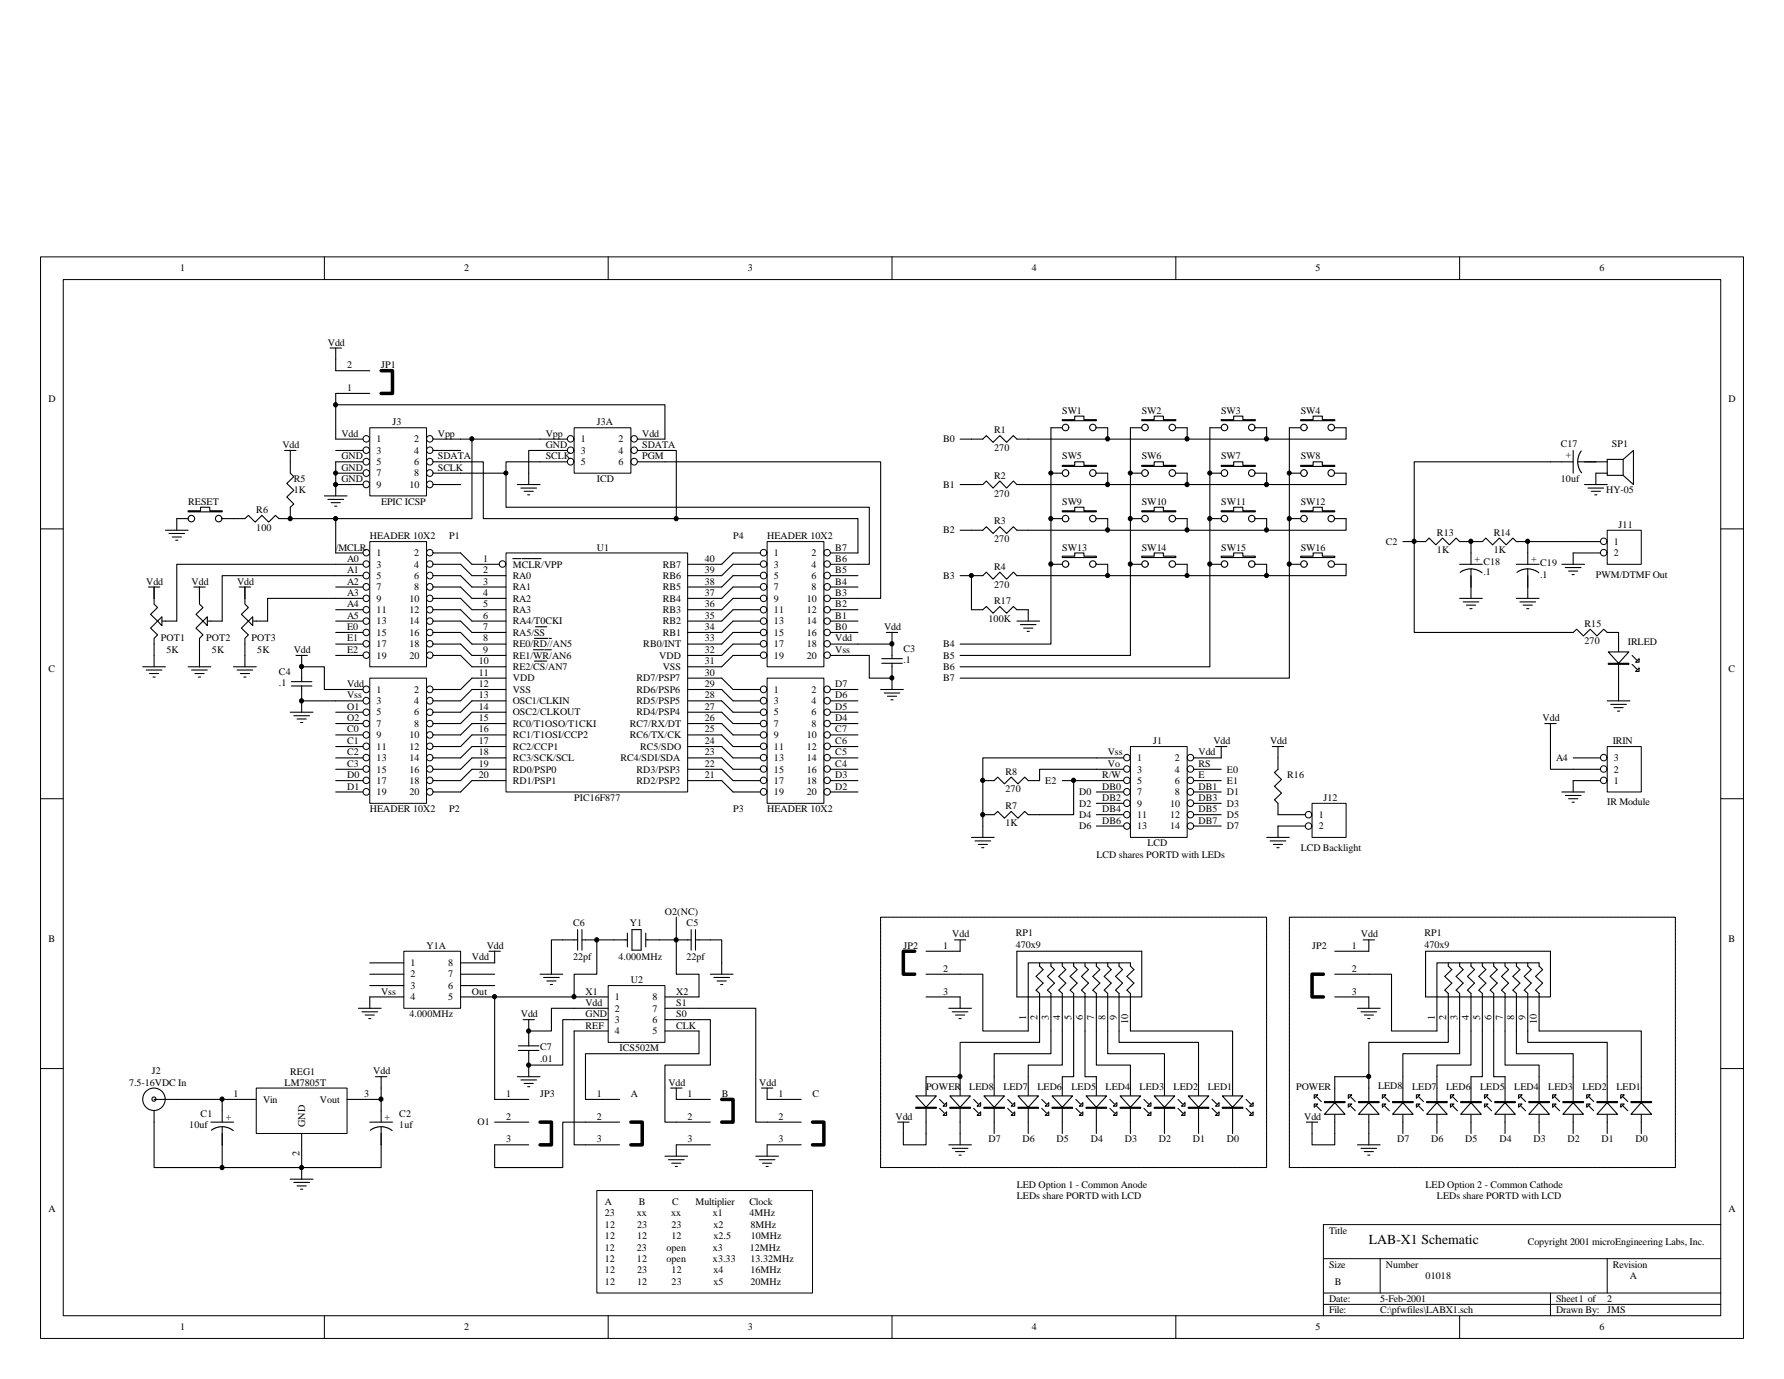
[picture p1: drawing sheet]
<svg xmlns="http://www.w3.org/2000/svg" width="279mm" height="216mm" viewBox="0 0 279 216" stroke-linecap="round" stroke-linejoin="round" font-family="sans-serif">
<defs><g id="words">
<text font-size="2.2" x="214.4" y="194.7">LAB-X1 Schematic</text>
<g font-size="1.6">
<text x="28.2" y="42.5">1</text>
<text x="72.7" y="42.5">2</text>
<text x="117.1" y="42.5">3</text>
<text x="161.6" y="42.5">4</text>
<text x="206" y="42.5">5</text>
<text x="250.5" y="42.5">6</text>
<text x="51.4" y="54.1">Vdd</text>
<text x="54.4" y="57.7">2</text>
<text x="59.7" y="57.7">JP1</text>
<text x="7.6" y="63">D</text>
<text x="54.4" y="61.2">1</text>
<text x="166.4" y="64.8">SW1</text>
<text x="178.8" y="64.8">SW2</text>
<text x="191.3" y="64.8">SW3</text>
<text x="203.7" y="64.8">SW4</text>
<text x="270.7" y="63">D</text>
<text x="44.2" y="70.1">Vdd</text>
<text x="53.5" y="71.9">GND</text>
<text x="53.5" y="68.4">Vdd</text>
<text x="59" y="69.3">1</text>
<text x="59" y="71">3</text>
<text x="61.5" y="66.5">J3</text>
<text x="64.9" y="69.3">2</text>
<text x="64.9" y="71">4</text>
<text x="68.6" y="68.4">Vpp</text>
<text x="68.6" y="71.9">SDATA</text>
<text x="85.5" y="71.9">SCLK</text>
<text x="85.5" y="70.1">GND</text>
<text x="85.5" y="68.4">Vpp</text>
<text x="91" y="69.3">1</text>
<text x="91" y="71">3</text>
<text x="93.5" y="66.5">J3A</text>
<text x="96.9" y="69.3">2</text>
<text x="96.9" y="71">4</text>
<text x="100.6" y="68.4">Vdd</text>
<text x="100.6" y="70.1">SDATA</text>
<text x="100.6" y="71.9">PGM</text>
<text x="147.7" y="69.3">B0</text>
<text x="155.7" y="67.8">R1</text>
<text x="155.7" y="70.7">270</text>
<text x="166.4" y="71.9">SW5</text>
<text x="178.8" y="71.9">SW6</text>
<text x="191.3" y="71.9">SW7</text>
<text x="203.7" y="71.9">SW8</text>
<text x="244.4" y="69.9">C17</text>
<text x="246" y="71.8" transform="rotate(-90 246 71.8)">+</text>
<text x="252.4" y="69.9">SP1</text>
<text x="46" y="75.5">R5</text>
<text x="46" y="77.3">1K</text>
<text x="53.5" y="75.5">GND</text>
<text x="53.5" y="73.7">GND</text>
<text x="59" y="72.8">5</text>
<text x="59" y="74.6">7</text>
<text x="59" y="76.4">9</text>
<text x="64.1" y="76.4">10</text>
<text x="64.9" y="72.8">6</text>
<text x="64.9" y="74.6">8</text>
<text x="68.6" y="73.7">SCLK</text>
<text x="91" y="72.8">5</text>
<text x="93.5" y="75.5">ICD</text>
<text x="96.9" y="72.8">6</text>
<text x="147.7" y="76.4">B1</text>
<text x="155.7" y="74.9">R2</text>
<text x="155.7" y="77.8">270</text>
<text x="244.4" y="75.5">10uf</text>
<text x="251.5" y="77.3">HY-05</text>
<text x="29.5" y="79">RESET</text>
<text x="40.1" y="80.3">R6</text>
<text x="40.1" y="83.1">100</text>
<text x="59.7" y="79">EPIC ICSP</text>
<text x="147.7" y="83.5">B2</text>
<text x="155.7" y="82.1">R3</text>
<text x="166.4" y="79">SW9</text>
<text x="178.8" y="79">SW10</text>
<text x="191.3" y="79">SW11</text>
<text x="203.7" y="79">SW12</text>
<text x="225" y="83.9">R13</text>
<text x="233.9" y="83.9">R14</text>
<text x="253.5" y="82.6">J11</text>
<text x="52.6" y="86.2">/MCLR</text>
<text x="54.4" y="88">A0</text>
<text x="54.4" y="89.7">A1</text>
<text x="57.9" y="84.4">HEADER 10X2</text>
<text x="59" y="87.1">1</text>
<text x="59" y="88.9">3</text>
<text x="64.9" y="87.1">2</text>
<text x="64.9" y="88.9">4</text>
<text x="70.4" y="84.4">P1</text>
<text x="75.7" y="89.7">2</text>
<text x="75.7" y="88">1</text>
<text x="80.3" y="88.9">MCLR/VPP</text>
<text x="93.5" y="86.2">U1</text>
<text x="103.8" y="88.9">RB7</text>
<text x="110.4" y="89.7">39</text>
<text x="110.4" y="88">40</text>
<text x="114.8" y="84.4">P4</text>
<text x="120.1" y="84.4">HEADER 10X2</text>
<text x="121.2" y="87.1">1</text>
<text x="121.2" y="88.9">3</text>
<text x="127.1" y="87.1">2</text>
<text x="127.1" y="88.9">4</text>
<text x="130.8" y="89.7">B5</text>
<text x="130.8" y="88">B6</text>
<text x="130.8" y="86.2">B7</text>
<text x="155.7" y="84.9">270</text>
<text x="155.7" y="89.2">R4</text>
<text x="166.4" y="86.2">SW13</text>
<text x="178.8" y="86.2">SW14</text>
<text x="191.3" y="86.2">SW15</text>
<text x="203.7" y="86.2">SW16</text>
<text x="217" y="85.3">C2</text>
<text x="225" y="86.5">1K</text>
<text x="230.9" y="88">+</text>
<text x="232.3" y="88.5">C18</text>
<text x="233.9" y="86.5">1K</text>
<text x="239.8" y="88">+</text>
<text x="241.2" y="88.7">C19</text>
<text x="252.8" y="85.3">1</text>
<text x="252.8" y="87.1">2</text>
<text x="22.9" y="91.5">Vdd</text>
<text x="30" y="91.5">Vdd</text>
<text x="37.1" y="91.5">Vdd</text>
<text x="54.4" y="91.5">A2</text>
<text x="54.4" y="93.3">A3</text>
<text x="54.4" y="95.1">A4</text>
<text x="59" y="90.6">5</text>
<text x="59" y="92.4">7</text>
<text x="59" y="94.2">9</text>
<text x="59" y="96">11</text>
<text x="64.1" y="94.2">10</text>
<text x="64.1" y="96">12</text>
<text x="64.9" y="90.6">6</text>
<text x="64.9" y="92.4">8</text>
<text x="75.7" y="91.5">3</text>
<text x="75.7" y="93.3">4</text>
<text x="75.7" y="95.1">5</text>
<text x="80.3" y="90.6">RA0</text>
<text x="80.3" y="92.4">RA1</text>
<text x="80.3" y="94.2">RA2</text>
<text x="80.3" y="96">RA3</text>
<text x="103.8" y="96">RB3</text>
<text x="103.8" y="94.2">RB4</text>
<text x="103.8" y="92.4">RB5</text>
<text x="103.8" y="90.6">RB6</text>
<text x="110.4" y="95.1">36</text>
<text x="110.4" y="93.3">37</text>
<text x="110.4" y="91.5">38</text>
<text x="121.2" y="90.6">5</text>
<text x="121.2" y="92.4">7</text>
<text x="121.2" y="94.2">9</text>
<text x="121.2" y="96">11</text>
<text x="126.4" y="94.2">10</text>
<text x="126.4" y="96">12</text>
<text x="127.1" y="90.6">6</text>
<text x="127.1" y="92.4">8</text>
<text x="130.8" y="95.1">B2</text>
<text x="130.8" y="93.3">B3</text>
<text x="130.8" y="91.5">B4</text>
<text x="147.7" y="90.6">B3</text>
<text x="155.7" y="92.1">270</text>
<text x="155.7" y="94.6">R17</text>
<text x="232.3" y="90.1">.1</text>
<text x="241.2" y="90.5">.1</text>
<text x="249.9" y="90.5">PWM/DTMF Out</text>
<text x="25.2" y="100.4">POT1</text>
<text x="32.3" y="100.4">POT2</text>
<text x="39.4" y="100.4">POT3</text>
<text x="54.4" y="96.9">A5</text>
<text x="54.4" y="98.6">E0</text>
<text x="54.4" y="100.4">E1</text>
<text x="59" y="97.7">13</text>
<text x="59" y="99.5">15</text>
<text x="59" y="101.3">17</text>
<text x="64.1" y="97.7">14</text>
<text x="64.1" y="99.5">16</text>
<text x="64.1" y="101.3">18</text>
<text x="75.7" y="96.9">6</text>
<text x="75.7" y="98.6">7</text>
<text x="75.7" y="100.4">8</text>
<text x="80.3" y="97.7">RA4/T0CKI</text>
<text x="80.3" y="99.5">RA5/SS</text>
<text x="80.3" y="101.3">RE0/RD//AN5</text>
<text x="100.8" y="101.3">RB0/INT</text>
<text x="103.8" y="99.5">RB1</text>
<text x="103.8" y="97.7">RB2</text>
<text x="110.4" y="100.4">33</text>
<text x="110.4" y="98.6">34</text>
<text x="110.4" y="96.9">35</text>
<text x="121.2" y="97.7">13</text>
<text x="121.2" y="99.5">15</text>
<text x="121.2" y="101.3">17</text>
<text x="126.4" y="97.7">14</text>
<text x="126.4" y="99.5">16</text>
<text x="126.4" y="101.3">18</text>
<text x="130.8" y="100.4">Vdd</text>
<text x="130.8" y="98.6">B0</text>
<text x="130.8" y="96.9">B1</text>
<text x="138.5" y="98.6">Vdd</text>
<text x="147.7" y="101.3">B4</text>
<text x="154.8" y="97.4">100K</text>
<text x="248.2" y="98.1">R15</text>
<text x="248.2" y="100.8">270</text>
<text x="254.9" y="101">IRLED</text>
<text x="7.6" y="105.2">C</text>
<text x="26.1" y="102.2">5K</text>
<text x="33.2" y="102.2">5K</text>
<text x="40.3" y="102.2">5K</text>
<text x="43.7" y="105.6">C4</text>
<text x="43.7" y="107.4">.1</text>
<text x="46" y="102.2">Vdd</text>
<text x="54.4" y="102.2">E2</text>
<text x="54.4" y="107.6">Vdd</text>
<text x="59" y="103.1">19</text>
<text x="64.1" y="103.1">20</text>
<text x="75" y="104">10</text>
<text x="75" y="107.6">12</text>
<text x="75" y="105.8">11</text>
<text x="75.7" y="102.2">9</text>
<text x="80.3" y="103.1">RE1/WR/AN6</text>
<text x="80.3" y="104.9">RE2/CS/AN7</text>
<text x="80.3" y="106.7">VDD</text>
<text x="99.7" y="106.7">RD7/PSP7</text>
<text x="103.3" y="103.1">VDD</text>
<text x="103.8" y="104.9">VSS</text>
<text x="110.4" y="107.6">29</text>
<text x="110.4" y="105.8">30</text>
<text x="110.4" y="104">31</text>
<text x="110.4" y="102.2">32</text>
<text x="121.2" y="103.1">19</text>
<text x="126.4" y="103.1">20</text>
<text x="130.8" y="107.6">D7</text>
<text x="130.8" y="102.2">Vss</text>
<text x="141.5" y="102">C3</text>
<text x="141.5" y="103.8">.1</text>
<text x="147.7" y="103.1">B5</text>
<text x="147.7" y="104.9">B6</text>
<text x="147.7" y="106.7">B7</text>
<text x="270.7" y="105.2">C</text>
<text x="54.4" y="109.3">Vss</text>
<text x="54.4" y="111.1">O1</text>
<text x="54.4" y="112.9">O2</text>
<text x="59" y="108.5">1</text>
<text x="59" y="110.2">3</text>
<text x="59" y="112">5</text>
<text x="59" y="113.8">7</text>
<text x="64.9" y="108.5">2</text>
<text x="64.9" y="110.2">4</text>
<text x="64.9" y="112">6</text>
<text x="64.9" y="113.8">8</text>
<text x="75" y="112.9">15</text>
<text x="75" y="109.3">13</text>
<text x="75" y="111.1">14</text>
<text x="80.3" y="113.8">RC0/T1OSO/T1CKI</text>
<text x="80.3" y="108.5">VSS</text>
<text x="80.3" y="110.2">OSC1/CLKIN</text>
<text x="80.3" y="112">OSC2/CLKOUT</text>
<text x="98.6" y="113.8">RC7/RX/DT</text>
<text x="99.7" y="112">RD4/PSP4</text>
<text x="99.7" y="110.2">RD5/PSP5</text>
<text x="99.7" y="108.5">RD6/PSP6</text>
<text x="110.4" y="112.9">26</text>
<text x="110.4" y="111.1">27</text>
<text x="110.4" y="109.3">28</text>
<text x="121.2" y="108.5">1</text>
<text x="121.2" y="110.2">3</text>
<text x="121.2" y="112">5</text>
<text x="121.2" y="113.8">7</text>
<text x="127.1" y="108.5">2</text>
<text x="127.1" y="110.2">4</text>
<text x="127.1" y="112">6</text>
<text x="127.1" y="113.8">8</text>
<text x="130.8" y="112.9">D4</text>
<text x="130.8" y="111.1">D5</text>
<text x="130.8" y="109.3">D6</text>
<text x="241.6" y="112.9">Vdd</text>
<text x="54.4" y="114.7">C0</text>
<text x="54.4" y="116.5">C1</text>
<text x="54.4" y="118.3">C2</text>
<text x="59" y="115.6">9</text>
<text x="59" y="117.3">11</text>
<text x="59" y="119.2">13</text>
<text x="64.1" y="115.6">10</text>
<text x="64.1" y="117.3">12</text>
<text x="64.1" y="119.2">14</text>
<text x="75" y="114.7">16</text>
<text x="75" y="116.5">17</text>
<text x="75" y="118.3">18</text>
<text x="80.3" y="115.6">RC1/T1OSI/CCP2</text>
<text x="80.3" y="117.3">RC2/CCP1</text>
<text x="80.3" y="119.2">RC3/SCK/SCL</text>
<text x="97.2" y="119.2">RC4/SDI/SDA</text>
<text x="98.6" y="115.6">RC6/TX/CK</text>
<text x="100.2" y="117.3">RC5/SDO</text>
<text x="110.4" y="118.3">23</text>
<text x="110.4" y="116.5">24</text>
<text x="110.4" y="114.7">25</text>
<text x="121.2" y="115.6">9</text>
<text x="121.2" y="117.3">11</text>
<text x="121.2" y="119.2">13</text>
<text x="126.4" y="115.6">10</text>
<text x="126.4" y="117.3">12</text>
<text x="126.4" y="119.2">14</text>
<text x="130.8" y="118.3">C5</text>
<text x="130.8" y="116.5">C6</text>
<text x="130.8" y="114.7">C7</text>
<text x="173.5" y="118.3">Vss</text>
<text x="178.1" y="119.2">1</text>
<text x="180.6" y="116.5">J1</text>
<text x="184" y="119.2">2</text>
<text x="187.7" y="118.3">Vdd</text>
<text x="190" y="116.5">Vdd</text>
<text x="198.9" y="116.5">Vdd</text>
<text x="243.7" y="119.2">A4</text>
<text x="252.6" y="116.5">IRIN</text>
<text x="252.8" y="119.2">3</text>
<text x="54.4" y="120.1">C3</text>
<text x="54.4" y="121.8">D0</text>
<text x="54.4" y="123.6">D1</text>
<text x="59" y="120.9">15</text>
<text x="59" y="122.7">17</text>
<text x="59" y="124.5">19</text>
<text x="64.1" y="120.9">16</text>
<text x="64.1" y="122.7">18</text>
<text x="64.1" y="124.5">20</text>
<text x="75" y="120.1">19</text>
<text x="75" y="121.8">20</text>
<text x="80.3" y="120.9">RD0/PSP0</text>
<text x="80.3" y="122.7">RD1/PSP1</text>
<text x="89.9" y="125.4">PIC16F877</text>
<text x="99.7" y="122.7">RD2/PSP2</text>
<text x="99.7" y="120.9">RD3/PSP3</text>
<text x="110.4" y="121.8">21</text>
<text x="110.4" y="120.1">22</text>
<text x="121.2" y="120.9">15</text>
<text x="121.2" y="122.7">17</text>
<text x="121.2" y="124.5">19</text>
<text x="126.4" y="120.9">16</text>
<text x="126.4" y="122.7">18</text>
<text x="126.4" y="124.5">20</text>
<text x="130.8" y="123.6">D2</text>
<text x="130.8" y="121.8">D3</text>
<text x="130.8" y="120.1">C4</text>
<text x="157.5" y="121.3">R8</text>
<text x="157.5" y="124">270</text>
<text x="163.7" y="122.7">E2</text>
<text x="169" y="124.5">D0</text>
<text x="172.6" y="121.8">R/W</text>
<text x="172.6" y="123.6">DB0</text>
<text x="172.6" y="125.4">DB2</text>
<text x="173.5" y="120.1">Vo</text>
<text x="178.1" y="120.9">3</text>
<text x="178.1" y="122.7">5</text>
<text x="178.1" y="124.5">7</text>
<text x="184" y="120.9">4</text>
<text x="184" y="122.7">6</text>
<text x="184" y="124.5">8</text>
<text x="187.7" y="120.1">RS</text>
<text x="187.7" y="121.8">E</text>
<text x="187.7" y="125.4">DB3</text>
<text x="187.7" y="123.6">DB1</text>
<text x="192.2" y="122.7">E1</text>
<text x="192.2" y="120.9">E0</text>
<text x="192.2" y="124.5">D1</text>
<text x="201.6" y="121.8">R16</text>
<text x="207.3" y="125.4">J12</text>
<text x="252.8" y="122.7">1</text>
<text x="252.8" y="120.9">2</text>
<text x="57.9" y="127.2">HEADER 10X2</text>
<text x="70.4" y="127.2">P2</text>
<text x="114.8" y="127.2">P3</text>
<text x="120.1" y="127.2">HEADER 10X2</text>
<text x="157.5" y="126.6">R7</text>
<text x="157.5" y="129.3">1K</text>
<text x="169" y="129.8">D6</text>
<text x="169" y="128.1">D4</text>
<text x="169" y="126.3">D2</text>
<text x="172.6" y="127.2">DB4</text>
<text x="172.6" y="128.9">DB6</text>
<text x="178.1" y="126.3">9</text>
<text x="178.1" y="128.1">11</text>
<text x="178.1" y="129.8">13</text>
<text x="183.3" y="126.3">10</text>
<text x="183.3" y="128.1">12</text>
<text x="183.3" y="129.8">14</text>
<text x="187.7" y="128.9">DB7</text>
<text x="187.7" y="127.2">DB5</text>
<text x="192.2" y="126.3">D3</text>
<text x="192.2" y="128.1">D5</text>
<text x="192.2" y="129.8">D7</text>
<text x="206.5" y="128.1">1</text>
<text x="206.5" y="129.8">2</text>
<text x="251.7" y="126.1">IR Module</text>
<text x="171.7" y="134.3">LCD shares PORTD with LEDs</text>
<text x="179.7" y="132.5">LCD</text>
<text x="203.7" y="133.2">LCD Backlight</text>
<text x="104.1" y="143.2">O2(NC)</text>
<text x="7.6" y="147.5">B</text>
<text x="66.8" y="148.5">Y1A</text>
<text x="76.2" y="148.5">Vdd</text>
<text x="89.7" y="145">C6</text>
<text x="98.6" y="145">Y1</text>
<text x="107.5" y="145">C5</text>
<text x="141.5" y="148.5">JP2</text>
<text x="147.7" y="148.5">1</text>
<text x="149.1" y="146.8">Vdd</text>
<text x="159.1" y="146.6">RP1</text>
<text x="159.1" y="148.4">470x9</text>
<text x="205.5" y="148.5">JP2</text>
<text x="211.7" y="148.5">1</text>
<text x="213.1" y="146.8">Vdd</text>
<text x="223.1" y="146.6">RP1</text>
<text x="223.1" y="148.4">470x9</text>
<text x="270.7" y="147.5">B</text>
<text x="59.7" y="155.7">Vss</text>
<text x="64.3" y="151.2">1</text>
<text x="64.3" y="153">2</text>
<text x="64.3" y="154.8">3</text>
<text x="70.2" y="154.8">6</text>
<text x="70.2" y="153">7</text>
<text x="70.2" y="151.2">8</text>
<text x="73.9" y="150.3">Vdd</text>
<text x="73.9" y="155.7">Out</text>
<text x="89.7" y="150.3">22pf</text>
<text x="91.7" y="155.7">X1</text>
<text x="96.9" y="150.3">4.000MHz</text>
<text x="98.8" y="153.9">U2</text>
<text x="105.9" y="155.7">X2</text>
<text x="107.5" y="150.3">22pf</text>
<text x="147.7" y="152.1">2</text>
<text x="147.7" y="155.7">3</text>
<text x="211.7" y="152.1">2</text>
<text x="211.7" y="155.7">3</text>
<text x="64.1" y="159.3">4.000MHz</text>
<text x="64.3" y="156.6">4</text>
<text x="70.2" y="156.6">5</text>
<text x="81.6" y="159.3">Vdd</text>
<text x="91.7" y="157.5">Vdd</text>
<text x="91.7" y="159.3">GND</text>
<text x="91.7" y="161">REF</text>
<text x="96.3" y="156.6">1</text>
<text x="96.3" y="158.4">2</text>
<text x="96.3" y="160.1">3</text>
<text x="96.3" y="161.9">4</text>
<text x="102.2" y="161.9">5</text>
<text x="102.2" y="160.1">6</text>
<text x="102.2" y="158.4">7</text>
<text x="102.2" y="156.6">8</text>
<text x="105.9" y="161">CLK</text>
<text x="105.9" y="159.3">S0</text>
<text x="105.9" y="157.5">S1</text>
<text x="160.7" y="159.6" transform="rotate(-90 160.7 159.6)">1</text>
<text x="162.5" y="159.6" transform="rotate(-90 162.5 159.6)">2</text>
<text x="164.3" y="159.6" transform="rotate(-90 164.3 159.6)">3</text>
<text x="166" y="159.6" transform="rotate(-90 166 159.6)">4</text>
<text x="167.8" y="159.6" transform="rotate(-90 167.8 159.6)">5</text>
<text x="169.6" y="159.6" transform="rotate(-90 169.6 159.6)">6</text>
<text x="171.4" y="159.6" transform="rotate(-90 171.4 159.6)">7</text>
<text x="173.1" y="159.6" transform="rotate(-90 173.1 159.6)">8</text>
<text x="174.9" y="159.6" transform="rotate(-90 174.9 159.6)">9</text>
<text x="176.7" y="160.4" transform="rotate(-90 176.7 160.4)">10</text>
<text x="224.7" y="159.6" transform="rotate(-90 224.7 159.6)">1</text>
<text x="226.5" y="159.6" transform="rotate(-90 226.5 159.6)">2</text>
<text x="228.3" y="159.6" transform="rotate(-90 228.3 159.6)">3</text>
<text x="230" y="159.6" transform="rotate(-90 230 159.6)">4</text>
<text x="231.8" y="159.6" transform="rotate(-90 231.8 159.6)">5</text>
<text x="233.6" y="159.6" transform="rotate(-90 233.6 159.6)">6</text>
<text x="235.4" y="159.6" transform="rotate(-90 235.4 159.6)">7</text>
<text x="237.2" y="159.6" transform="rotate(-90 237.2 159.6)">8</text>
<text x="238.9" y="159.6" transform="rotate(-90 238.9 159.6)">9</text>
<text x="240.7" y="160.4" transform="rotate(-90 240.7 160.4)">10</text>
<text x="84.6" y="164.4">C7</text>
<text x="84.6" y="166.2">.01</text>
<text x="97" y="164.6">ICS502M</text>
<text x="20.2" y="170">7.5-16VDC In</text>
<text x="23.8" y="168.1">J2</text>
<text x="36.6" y="171.7">1</text>
<text x="41.2" y="172.6">Vin</text>
<text x="44.6" y="170">LM7805T</text>
<text x="45.5" y="168.4">REG1</text>
<text x="50.1" y="172.6">Vout</text>
<text x="57" y="171.7">3</text>
<text x="58.5" y="168.1">Vdd</text>
<text x="79.2" y="171.7">1</text>
<text x="84.6" y="171.7">JP3</text>
<text x="93.5" y="171.7">1</text>
<text x="98.8" y="171.7">A</text>
<text x="104.7" y="170">Vdd</text>
<text x="107.7" y="171.7">1</text>
<text x="113" y="171.7">B</text>
<text x="118.9" y="170">Vdd</text>
<text x="121.9" y="171.7">1</text>
<text x="127.3" y="171.7">C</text>
<text x="145" y="170.6">POWER</text>
<text x="151.8" y="170.6">LED8</text>
<text x="157.1" y="170.6">LED7</text>
<text x="162.5" y="170.6">LED6</text>
<text x="167.8" y="170.6">LED5</text>
<text x="173.1" y="170.6">LED4</text>
<text x="178.5" y="170.6">LED3</text>
<text x="183.8" y="170.6">LED2</text>
<text x="189.1" y="170.6">LED1</text>
<text x="203" y="170.6">POWER</text>
<text x="215.8" y="170.5">LED8</text>
<text x="221.1" y="170.6">LED7</text>
<text x="226.5" y="170.6">LED6</text>
<text x="231.8" y="170.6">LED5</text>
<text x="237.2" y="170.6">LED4</text>
<text x="242.5" y="170.6">LED3</text>
<text x="247.8" y="170.6">LED2</text>
<text x="253.2" y="170.6">LED1</text>
<text x="29.6" y="176.5">10uf</text>
<text x="31.4" y="174.9">C1</text>
<text x="35.3" y="175.3">+</text>
<text x="47.8" y="176.4" transform="rotate(-90 47.8 176.4)">GND</text>
<text x="60.2" y="175.3">+</text>
<text x="62.5" y="174.9">C2</text>
<text x="62.5" y="176.5">1uf</text>
<text x="74.8" y="176.2">O1</text>
<text x="79.2" y="175.3">2</text>
<text x="79.2" y="178.9">3</text>
<text x="93.5" y="175.3">2</text>
<text x="93.5" y="178.9">3</text>
<text x="107.7" y="175.3">2</text>
<text x="107.7" y="178.9">3</text>
<text x="121.9" y="175.3">2</text>
<text x="121.9" y="178.9">3</text>
<text x="140.3" y="175.3">Vdd</text>
<text x="154.8" y="178.9">D7</text>
<text x="160.1" y="178.9">D6</text>
<text x="165.5" y="178.9">D5</text>
<text x="170.8" y="178.9">D4</text>
<text x="176.1" y="178.9">D3</text>
<text x="181.5" y="178.9">D2</text>
<text x="186.8" y="178.9">D1</text>
<text x="192.2" y="178.9">D0</text>
<text x="204.3" y="175.3">Vdd</text>
<text x="218.8" y="178.9">D7</text>
<text x="224.2" y="178.9">D6</text>
<text x="229.5" y="178.9">D5</text>
<text x="234.8" y="178.9">D4</text>
<text x="240.2" y="178.9">D3</text>
<text x="245.5" y="178.9">D2</text>
<text x="250.8" y="178.9">D1</text>
<text x="256.2" y="178.9">D0</text>
<text x="46.9" y="181" transform="rotate(-90 46.9 181)">2</text>
<text x="7.6" y="189.7">A</text>
<text x="94.7" y="188.7">A</text>
<text x="94.7" y="190.5">23</text>
<text x="99.7" y="190.5">xx</text>
<text x="100" y="188.7">B</text>
<text x="105.1" y="190.5">xx</text>
<text x="105.3" y="188.7">C</text>
<text x="108.9" y="188.7">Multiplier</text>
<text x="111.6" y="190.5">x1</text>
<text x="117.4" y="188.7">Clock</text>
<text x="117.4" y="190.5">4MHz</text>
<text x="159.3" y="186">LED Option 1 - Common Anode</text>
<text x="159.3" y="187.8">LEDs share PORTD with LCD</text>
<text x="223.3" y="186">LED Option 2 - Common Cathode</text>
<text x="225" y="187.8">LEDs share PORTD with LCD</text>
<text x="270.7" y="189.7">A</text>
<text x="94.7" y="192.2">12</text>
<text x="94.7" y="194">12</text>
<text x="94.7" y="195.8">12</text>
<text x="94.7" y="197.6">12</text>
<text x="99.8" y="195.8">23</text>
<text x="99.8" y="197.6">12</text>
<text x="99.8" y="194">12</text>
<text x="99.8" y="192.2">23</text>
<text x="104.4" y="195.8">open</text>
<text x="104.4" y="197.6">open</text>
<text x="105.2" y="194">12</text>
<text x="105.2" y="192.2">23</text>
<text x="111.7" y="195.8">x3</text>
<text x="111.7" y="197.6">x3.33</text>
<text x="111.7" y="194">x2.5</text>
<text x="111.7" y="192.2">x2</text>
<text x="117.4" y="195.8">12MHz</text>
<text x="117.5" y="192.2">8MHz</text>
<text x="117.5" y="197.6">13.32MHz</text>
<text x="117.6" y="194">10MHz</text>
<text x="208.2" y="193.1">Title</text>
<text x="239.3" y="194.9">Copyright 2001 microEngineering Labs, Inc.</text>
<text x="94.7" y="199.3">12</text>
<text x="94.7" y="201.1">12</text>
<text x="99.8" y="199.3">23</text>
<text x="99.8" y="201.1">12</text>
<text x="105.2" y="199.3">12</text>
<text x="105.2" y="201.1">23</text>
<text x="111.7" y="199.3">x4</text>
<text x="111.7" y="201.1">x5</text>
<text x="117.5" y="199.3">16MHz</text>
<text x="117.5" y="201.1">20MHz</text>
<text x="208.2" y="198.5">Size</text>
<text x="208.2" y="203.8">Date:</text>
<text x="209" y="201.1">B</text>
<text x="216.2" y="203.8">5-Feb-2001</text>
<text x="217" y="198.5">Number</text>
<text x="223.3" y="200.2">01018</text>
<text x="243.7" y="203.8">Sheet1 of</text>
<text x="251.7" y="203.8">2</text>
<text x="252.6" y="198.5">Revision</text>
<text x="255.3" y="200.2">A</text>
<text x="28.2" y="208.3">1</text>
<text x="72.7" y="208.3">2</text>
<text x="117.1" y="208.3">3</text>
<text x="161.6" y="208.3">4</text>
<text x="206" y="208.3">5</text>
<text x="208.2" y="205.6">File:</text>
<text x="216.2" y="205.6">C:\pfwfiles\LABX1.sch</text>
<text x="243.7" y="205.6">Drawn By:</text>
<text x="250.5" y="208.3">6</text>
<text x="251.7" y="205.6">JMS</text>
</g>
</g></defs>
<g fill="none" stroke="#000" stroke-width=".16">
<path d="M6.3 40.2h266.7v169.3h-266.7zM9.9 43.8h259.6v162.2h-259.6zM50.8 40.2v3.6M95.2 40.2v3.6M139.7 40.2v3.6M184.1 40.2v3.6M228.6 40.2v3.6M6.3 82.8h3.6M269.5 82.8h3.5M6.3 125.1h3.6M269.5 125.1h3.5M6.3 167.3h3.6"/>
<path d="M269.5 167.3h3.5M207.3 197.1h62.2M216.2 197.1v5.3M251.7 197.1v5.3M269.5 191.7h-62.2v14.3M50.8 206v3.5M95.2 206v3.5M139.7 206v3.5M184.1 206v3.5M207.3 202.4h62.2M207.3 204.2h62.2M228.6 206v3.5"/>
<path d="M242.8 202.4v3.6"/>
</g>
<path d="M193 168.6v8.9M195.2 173.5l.7 .7M195.2 172.1l.7 .7" fill="none" stroke="#000" stroke-width=".17"/>
<g fill="#fff" stroke="#000" stroke-width=".17">
<path d="M191.4 171.6h3.2l-1.6 1.8z" fill-rule="evenodd"/>
<path d="M196.3 174.1v.5h-.6z" fill-rule="evenodd"/>
<path d="M196.3 172.6v.6h-.6z" fill-rule="evenodd"/>
</g>
<path d="M191.4 173.4h3.2v.1h-3.2z" fill="#fff" stroke="#000" stroke-width=".17"/>
<path d="M187.7 168.6v8.9M189.8 173.5l.7 .7M189.8 172.1l.7 .7" fill="none" stroke="#000" stroke-width=".17"/>
<g fill="#fff" stroke="#000" stroke-width=".17">
<path d="M186.1 171.6h3.2l-1.6 1.8z" fill-rule="evenodd"/>
<path d="M190.9 174.1v.5h-.5z" fill-rule="evenodd"/>
<path d="M190.9 172.6v.6h-.5z" fill-rule="evenodd"/>
</g>
<path d="M186.1 173.4h3.2v.1h-3.2z" fill="#fff" stroke="#000" stroke-width=".17"/>
<path d="M182.4 168.6v8.9M184.5 173.5l.7 .7M184.5 172.1l.7 .7" fill="none" stroke="#000" stroke-width=".17"/>
<g fill="#fff" stroke="#000" stroke-width=".17">
<path d="M180.8 171.6h3.2l-1.6 1.8z" fill-rule="evenodd"/>
<path d="M185.6 174.1v.5h-.6z" fill-rule="evenodd"/>
<path d="M185.6 172.6v.6h-.6z" fill-rule="evenodd"/>
</g>
<path d="M180.8 173.4h3.2v.1h-3.2z" fill="#fff" stroke="#000" stroke-width=".17"/>
<path d="M177 168.6v8.9M179.2 173.5l.7 .7M179.2 172.1l.7 .7" fill="none" stroke="#000" stroke-width=".17"/>
<g fill="#fff" stroke="#000" stroke-width=".17">
<path d="M175.4 171.6h3.2l-1.6 1.8z" fill-rule="evenodd"/>
<path d="M180.3 174.1v.5h-.6z" fill-rule="evenodd"/>
<path d="M180.3 172.6v.6h-.6z" fill-rule="evenodd"/>
</g>
<path d="M175.4 173.4h3.2v.1h-3.2z" fill="#fff" stroke="#000" stroke-width=".17"/>
<path d="M171.7 168.6v8.9M173.8 173.5l.7 .7M173.8 172.1l.7 .7" fill="none" stroke="#000" stroke-width=".17"/>
<g fill="#fff" stroke="#000" stroke-width=".17">
<path d="M170.1 171.6h3.2l-1.6 1.8z" fill-rule="evenodd"/>
<path d="M174.9 174.1v.5h-.5z" fill-rule="evenodd"/>
<path d="M174.9 172.6v.6h-.5z" fill-rule="evenodd"/>
</g>
<path d="M170.1 173.4h3.2v.1h-3.2z" fill="#fff" stroke="#000" stroke-width=".17"/>
<path d="M166.4 168.6v8.9M168.5 173.5l.7 .7M168.5 172.1l.7 .7" fill="none" stroke="#000" stroke-width=".17"/>
<g fill="#fff" stroke="#000" stroke-width=".17">
<path d="M164.8 171.6h3.2l-1.6 1.8z" fill-rule="evenodd"/>
<path d="M169.6 174.1v.5h-.6z" fill-rule="evenodd"/>
<path d="M169.6 172.6v.6h-.6z" fill-rule="evenodd"/>
</g>
<path d="M164.8 173.4h3.2v.1h-3.2z" fill="#fff" stroke="#000" stroke-width=".17"/>
<path d="M161 168.6v8.9M163.2 173.5l.7 .7M163.2 172.1l.7 .7" fill="none" stroke="#000" stroke-width=".17"/>
<g fill="#fff" stroke="#000" stroke-width=".17">
<path d="M159.4 171.6h3.2l-1.6 1.8z" fill-rule="evenodd"/>
<path d="M164.3 174.1v.5h-.6z" fill-rule="evenodd"/>
<path d="M164.3 172.6v.6h-.6z" fill-rule="evenodd"/>
</g>
<path d="M159.4 173.4h3.2v.1h-3.2z" fill="#fff" stroke="#000" stroke-width=".17"/>
<path d="M155.7 168.6v8.9M157.8 173.5l.7 .7M157.8 172.1l.7 .7" fill="none" stroke="#000" stroke-width=".17"/>
<g fill="#fff" stroke="#000" stroke-width=".17">
<path d="M154.1 171.6h3.2l-1.6 1.8z" fill-rule="evenodd"/>
<path d="M158.9 174.1v.5h-.5z" fill-rule="evenodd"/>
<path d="M158.9 172.6v.6h-.5z" fill-rule="evenodd"/>
</g>
<path d="M154.1 173.4h3.2v.1h-3.2z" fill="#fff" stroke="#000" stroke-width=".17"/>
<path d="M27.7 81.2h1.8M34.8 81.2h1.8" fill="none" stroke="#000" stroke-width=".17"/>
<path d="M29.5 80h1.9v-.6h1.5v.6h1.9v.1h-5.3z" fill-rule="evenodd" fill="#fff" stroke="#000" stroke-width=".17"/>
<g fill="none" stroke="#000" stroke-width=".17">
<path d="M44.6 70.5h1.8M45.5 70.5v3.6l.5 .5-1.1 1.1 1.1 1.1-1.1 1 1.1 1.1-.5 .5v1.8"/>
<circle cx="30" cy="81.2" r=".51"/>
<circle cx="34.2" cy="81.2" r=".51"/>
</g>
<path d="M40.1 170.3h14.3v7.2h-14.3z" fill="#fff" stroke="#000" stroke-width=".16"/>
<g fill="none" stroke="#000" stroke-width=".17">
<path d="M33 175.7h3.6M34.8 176.4l.9 .1 .8 .5M34.8 176.4l-.9 .1-.8 .5M34.8 176.4v2.8M40.1 172.1h-5.3v3.6M47.2 177.5v5.3M54.4 172.1h5.3v3.6M57.9 175.7h3.6M59.7 176.4l.9 .1 .8 .5M59.7 176.4l-.9 .1-.8 .5M59.7 176.4v2.8M145 168.6v8.9"/>
<path d="M147.2 173.5l.7 .7M147.2 172.1l.7 .7"/>
</g>
<circle cx="59.7" cy="172.1" r=".33" fill="#000" stroke="#000" stroke-width=".16"/>
<g fill="#fff" stroke="#000" stroke-width=".17">
<path d="M143.4 171.6h3.2l-1.6 1.8z" fill-rule="evenodd"/>
<path d="M148.3 174.1v.5h-.6z" fill-rule="evenodd"/>
<path d="M148.3 172.6v.6h-.6z" fill-rule="evenodd"/>
</g>
<path d="M143.4 173.4h3.2v.1h-3.2z" fill="#fff" stroke="#000" stroke-width=".17"/>
<g fill="none" stroke="#000" stroke-width=".17">
<path d="M25.9 83h3.6M26.5 83.5h2.4M27 84.1h1.4M27.5 84.6h.4M27.7 81.2v1.8M36.6 81.2h1.8l.5-.5 1.1 1 1-1 1.1 1 1-1 .6 .5h1.8M24.1 173.9v1.8M25.9 172.1h1.8M58.8 168.6h1.8M59.7 168.6v1.7M45.5 184.6h3.5M46 185.1h2.5"/>
<path d="M46.5 185.7h1.5M47.1 186.2h.3M47.2 182.8v1.8"/>
</g>
<circle cx="24.1" cy="172.1" r=".33" fill="#fff" stroke="#000" stroke-width=".17"/>
<g fill="none" stroke="#000" stroke-width=".17">
<path d="M45.5 111.5h3.5M45.6 107.4h3.3M45.6 106.7h3.3M46 112.1h2.5M46.5 112.6h1.5M47.1 113.1h.3M47.2 104.4v2.3M47.2 107.4v4.1M137.9 107.9h3.6M138.1 103.8h3.2M138.1 103.1h3.2M138.5 108.5h2.4"/>
<path d="M139 109h1.4M139.5 109.6h.4M139.7 100.8v2.3M139.7 103.8v4.1M24.1 175.7v7.1h35.6v-3.6M25.9 172.1a1.76 1.76 0 0 0-2.5-1.6 1.76 1.76 0 0 0-.4 3 1.76 1.76 0 0 0 2.8-.9l.1-.5M27.7 172.1h7.1M34.8 179.2v3.6"/>
</g>
<path d="M79.2 86.6h28.5v37.4h-28.5z" fill="#fff" stroke="#000" stroke-width=".16"/>
<g fill="none" stroke="#000" stroke-width=".17">
<path d="M73.9 90.1h5.3M73.9 91.9h5.3M73.9 93.7h5.3M73.9 95.5h5.3M73.9 97.2h5.3M73.9 99h5.3M73.9 88.3h4.3M80.3 87.5h1.3M81.7 87.5h3.1M83.7 99.9h2.1M83.9 98.1h1.7M86 99.9h.4"/>
<path d="M107.7 90.1h5.3M107.7 91.9h5.3M107.7 93.7h5.3M107.7 95.5h5.3M107.7 97.2h5.3M107.7 99h5.3M107.7 88.3h5.3M73.9 100.8h5.3M73.9 115.1h5.3M73.9 113.3h5.3M73.9 116.9h5.3M73.9 118.7h5.3"/>
<path d="M73.9 111.5h5.3M73.9 109.7h5.3M73.9 107.9h5.3M73.9 106.2h5.3M73.9 102.6h5.3M73.9 104.4h5.3M83.5 101.7h1.6M83.7 103.5h1.9M85.3 101.7h1.1M107.7 100.8h5.3M107.7 115.1h5.3M107.7 113.3h5.3"/>
<path d="M107.7 116.9h5.3M107.7 118.7h5.3M107.7 111.5h5.3M107.7 109.7h5.3M107.7 107.9h5.3M107.7 106.2h5.3M107.7 102.6h5.3M107.7 104.4h5.3M73.9 120.4h5.3M73.9 122.2h5.3M107.7 120.4h5.3M107.7 122.2h5.3"/>
</g>
<circle cx="78.7" cy="88.3" r=".51" fill="none" stroke="#000" stroke-width=".16"/>
<path d="M57.9 84.8h8.9v19.6h-8.9z" fill="#fff" stroke="#000" stroke-width=".16"/>
<g fill="none" stroke="#000" stroke-width=".16">
<path d="M57.9 91.9a.51 .51 0 0 0-.7-.5 .51 .51 0 0 0-.2 .8 .51 .51 0 0 0 .8 0l.1-.3M67.8 91.9a.51 .51 0 0 0-.7-.5 .51 .51 0 0 0-.2 .8 .51 .51 0 0 0 .8 0l.1-.3"/>
<circle cx="57.4" cy="90.1" r=".52"/>
<circle cx="57.4" cy="88.3" r=".51"/>
<circle cx="57.4" cy="99" r=".51"/>
<circle cx="57.4" cy="93.7" r=".51"/>
<circle cx="57.4" cy="95.5" r=".51"/>
<circle cx="57.4" cy="86.5" r=".51"/>
<circle cx="57.4" cy="97.2" r=".51"/>
<circle cx="67.3" cy="90.1" r=".52"/>
<circle cx="67.3" cy="88.3" r=".51"/>
<circle cx="67.3" cy="99" r=".51"/>
<circle cx="67.3" cy="93.7" r=".51"/>
<circle cx="67.3" cy="95.5" r=".51"/>
<circle cx="67.3" cy="86.5" r=".51"/>
<circle cx="67.3" cy="97.2" r=".51"/>
<circle cx="57.4" cy="102.6" r=".51"/>
<circle cx="57.4" cy="100.8" r=".51"/>
<circle cx="67.3" cy="102.6" r=".51"/>
<circle cx="67.3" cy="100.8" r=".51"/>
</g>
<g fill="none" stroke="#000" stroke-width=".17">
<path d="M52.6 86.6h4.3M52.6 88.3h4.3M52.6 90.1h4.3M52.6 91.9h4.3M52.6 93.7h4.3M52.6 95.5h4.3M52.6 97.2h4.3M52.6 99h4.3M67.9 86.6h4.2M67.9 88.3h4.2M67.9 90.1h4.2M67.9 91.9h4.2"/>
<path d="M67.9 93.7h4.2M67.9 95.5h4.2M67.9 97.2h4.2M67.9 99h4.2M52.6 100.8h4.3M52.6 102.6h4.3M67.9 100.8h4.2M67.9 102.6h4.2"/>
</g>
<path d="M57.9 106.2h8.9v19.6h-8.9z" fill="#fff" stroke="#000" stroke-width=".16"/>
<g fill="none" stroke="#000" stroke-width=".16">
<path d="M57.9 107.9a.51 .51 0 0 0-.7-.4 .51 .51 0 0 0-.2 .8 .51 .51 0 0 0 .8-.1l.1-.3M57.9 109.7a.51 .51 0 0 0-.7-.5 .51 .51 0 0 0-.2 .9 .51 .51 0 0 0 .8-.1l.1-.3M67.8 107.9a.51 .51 0 0 0-.7-.4 .51 .51 0 0 0-.2 .8 .51 .51 0 0 0 .8-.1l.1-.3M67.8 109.7a.51 .51 0 0 0-.7-.5 .51 .51 0 0 0-.2 .9 .51 .51 0 0 0 .8-.1l.1-.3"/>
<circle cx="57.4" cy="118.6" r=".51"/>
<circle cx="57.4" cy="116.8" r=".51"/>
<circle cx="57.4" cy="113.3" r=".51"/>
<circle cx="57.4" cy="115.1" r=".51"/>
<circle cx="57.4" cy="111.5" r=".51"/>
<circle cx="67.3" cy="118.6" r=".51"/>
<circle cx="67.3" cy="116.8" r=".51"/>
<circle cx="67.3" cy="113.3" r=".51"/>
<circle cx="67.3" cy="115.1" r=".51"/>
<circle cx="67.3" cy="111.5" r=".51"/>
<circle cx="57.4" cy="124" r=".52"/>
<circle cx="57.4" cy="122.2" r=".51"/>
<circle cx="57.4" cy="120.4" r=".51"/>
<circle cx="67.3" cy="124" r=".52"/>
<circle cx="67.3" cy="122.2" r=".51"/>
<circle cx="67.3" cy="120.4" r=".51"/>
</g>
<g fill="none" stroke="#000" stroke-width=".17">
<path d="M52.6 107.9h4.3M52.6 109.7h4.3M52.6 111.5h4.3M52.6 113.3h4.3M52.6 115.1h4.3M52.6 116.9h4.3M52.6 118.7h4.3M67.9 107.9h4.2M67.9 109.7h4.2M67.9 111.5h4.2M67.9 113.3h4.2M67.9 115.1h4.2"/>
<path d="M67.9 116.9h4.2M67.9 118.7h4.2M52.6 120.4h4.3M52.6 122.2h4.3M52.6 124h4.3M67.9 120.4h4.2M67.9 122.2h4.2M67.9 124h4.2"/>
</g>
<path d="M120.1 84.8h8.9v19.6h-8.9z" fill="#fff" stroke="#000" stroke-width=".16"/>
<g fill="none" stroke="#000" stroke-width=".16">
<path d="M120.1 91.9a.51 .51 0 0 0-.7-.5 .51 .51 0 0 0-.2 .8 .51 .51 0 0 0 .8 0l.1-.3M130 91.9a.51 .51 0 0 0-.7-.5 .51 .51 0 0 0-.2 .8 .51 .51 0 0 0 .9 0v-.3"/>
<circle cx="119.6" cy="90.1" r=".52"/>
<circle cx="119.6" cy="99" r=".51"/>
<circle cx="119.6" cy="88.3" r=".51"/>
<circle cx="119.6" cy="86.5" r=".51"/>
<circle cx="119.6" cy="93.7" r=".51"/>
<circle cx="119.6" cy="95.5" r=".51"/>
<circle cx="119.6" cy="97.2" r=".51"/>
<circle cx="129.5" cy="90.1" r=".52"/>
<circle cx="129.5" cy="99" r=".51"/>
<circle cx="129.5" cy="88.3" r=".51"/>
<circle cx="129.5" cy="93.7" r=".51"/>
<circle cx="129.5" cy="86.5" r=".51"/>
<circle cx="129.5" cy="95.5" r=".51"/>
<circle cx="129.5" cy="97.2" r=".51"/>
<circle cx="119.6" cy="102.6" r=".51"/>
<circle cx="119.6" cy="100.8" r=".51"/>
<circle cx="129.5" cy="102.6" r=".51"/>
<circle cx="129.5" cy="100.8" r=".51"/>
</g>
<g fill="none" stroke="#000" stroke-width=".17">
<path d="M114.8 86.6h4.3M114.8 88.3h4.3M114.8 90.1h4.3M114.8 91.9h4.3M114.8 93.7h4.3M114.8 95.5h4.3M114.8 97.2h4.3M114.8 99h4.3M130.1 86.6h4.3M130.1 88.3h4.3M130.1 90.1h4.3M130.1 91.9h4.3"/>
<path d="M130.1 93.7h4.3M130.1 95.5h4.3M130.1 97.2h4.3M130.1 99h4.3M114.8 100.8h4.3M114.8 102.6h4.3M130.1 100.8h4.3M130.1 102.6h4.3"/>
</g>
<path d="M120.1 106.2h8.9v19.6h-8.9z" fill="#fff" stroke="#000" stroke-width=".16"/>
<g fill="none" stroke="#000" stroke-width=".16">
<path d="M120.1 107.9a.51 .51 0 0 0-.7-.4 .51 .51 0 0 0-.2 .8 .51 .51 0 0 0 .8-.1l.1-.3M120.1 109.7a.51 .51 0 0 0-.7-.5 .51 .51 0 0 0-.2 .9 .51 .51 0 0 0 .8-.1l.1-.3M130 107.9a.51 .51 0 0 0-.7-.4 .51 .51 0 0 0-.2 .8 .51 .51 0 0 0 .9-.1v-.3M130 109.7a.51 .51 0 0 0-.7-.5 .51 .51 0 0 0-.2 .9 .51 .51 0 0 0 .9-.1v-.3"/>
<circle cx="119.6" cy="116.8" r=".51"/>
<circle cx="119.6" cy="118.6" r=".51"/>
<circle cx="119.6" cy="113.3" r=".51"/>
<circle cx="119.6" cy="115.1" r=".51"/>
<circle cx="119.6" cy="111.5" r=".51"/>
<circle cx="129.5" cy="116.8" r=".51"/>
<circle cx="129.5" cy="118.6" r=".51"/>
<circle cx="129.5" cy="113.3" r=".51"/>
<circle cx="129.5" cy="115.1" r=".51"/>
<circle cx="129.5" cy="111.5" r=".51"/>
<circle cx="119.6" cy="124" r=".52"/>
<circle cx="119.6" cy="122.2" r=".51"/>
<circle cx="119.6" cy="120.4" r=".51"/>
<circle cx="129.5" cy="124" r=".52"/>
<circle cx="129.5" cy="122.2" r=".51"/>
<circle cx="129.5" cy="120.4" r=".51"/>
</g>
<g fill="none" stroke="#000" stroke-width=".17">
<path d="M72.1 99l1.8 1.8M72.1 97.2l1.8 1.8M72.1 95.5l1.8 1.7M72.1 93.7l1.8 1.8M72.1 91.9l1.8 1.8M72.1 90.1l1.8 1.8M72.1 88.3l1.8 1.8M72.1 86.6l1.8 1.7M114.8 86.6l-1.8 1.7M114.8 88.3l-1.8 1.8M114.8 90.1l-1.8 1.8M114.8 91.9l-1.8 1.8"/>
<path d="M114.8 93.7l-1.8 1.8M114.8 95.5l-1.8 1.7M114.8 97.2l-1.8 1.8M114.8 99l-1.8 1.8M138.8 99h1.8M139.7 99v1.8h-5.3M46.4 102.6h1.7M47.2 102.6v1.8h3.6v3.5h1.8M47.2 109.7h5.4M72.1 102.6l1.8 1.8M72.1 100.8l1.8 1.8M73.9 106.2l-1.8 1.7"/>
<path d="M73.9 107.9l-1.8 1.8M73.9 109.7l-1.8 1.8M73.9 111.5l-1.8 1.8M73.9 113.3l-1.8 1.8M73.9 115.1l-1.8 1.8M73.9 116.9l-1.8 1.8M73.9 118.7l-1.8 1.7M113 106.2l1.8 1.7h4.3M113 107.9l1.8 1.8h4.3M113 109.7l1.8 1.8h4.3M113 111.5l1.8 1.8h4.3M113 113.3l1.8 1.8h4.3"/>
<path d="M113 115.1l1.8 1.8h4.3M113 116.9l1.8 1.8h4.3M113 118.7l1.8 1.7h4.3M114.8 100.8l-1.8 1.8M114.8 102.6l-1.8 1.8M130.1 107.9h4.3M130.1 109.7h4.3M130.1 111.5h4.3M130.1 113.3h4.3M130.1 115.1h4.3M130.1 116.9h4.3M130.1 118.7h4.3"/>
<path d="M134.4 102.6h1.7v3.6h3.6M73.9 120.4l-1.8 1.8M73.9 122.2l-1.8 1.8M113 120.4l1.8 1.8h4.3M113 122.2l1.8 1.8h4.3M130.1 120.4h4.3M130.1 122.2h4.3M130.1 124h4.3"/>
</g>
<path d="M57.9 67h8.9v10.6h-8.9z" fill="#fff" stroke="#000" stroke-width=".16"/>
<g fill="none" stroke="#000" stroke-width=".16">
<path d="M57.9 74a.51 .51 0 0 0-.7-.4 .51 .51 0 0 0-.2 .8 .51 .51 0 0 0 .8-.1l.1-.2M57.9 75.8a.51 .51 0 0 0-.7-.4 .51 .51 0 0 0-.2 .8 .51 .51 0 0 0 .8-.1l.1-.3M67.8 74a.51 .51 0 0 0-.7-.4 .51 .51 0 0 0-.2 .8 .51 .51 0 0 0 .8-.1l.1-.2M67.8 75.8a.51 .51 0 0 0-.7-.4 .51 .51 0 0 0-.2 .8 .51 .51 0 0 0 .8-.1l.1-.3"/>
<circle cx="57.4" cy="72.3" r=".52"/>
<circle cx="57.4" cy="68.7" r=".51"/>
<circle cx="57.4" cy="70.5" r=".51"/>
<circle cx="67.3" cy="72.3" r=".52"/>
<circle cx="67.3" cy="68.7" r=".51"/>
<circle cx="67.3" cy="70.5" r=".51"/>
</g>
<g fill="none" stroke="#000" stroke-width=".17">
<path d="M51.7 54.5h1.8M52.6 54.5v3.5h5.3M50.8 77.6h3.6M51.4 78.2h2.4M51.9 78.7h1.4M52.4 79.2h.3M52.6 68.7h4.3M52.6 70.5h4.3M52.6 74.1h4.3M52.6 75.9h4.3M52.6 61.6h5.3M56.9 72.3h-4.3v5.3"/>
<path d="M67.9 68.7h6v12.5h-21.3v5.4M67.9 70.5h4.2M67.9 72.3h4.2M67.9 74.1h4.2M67.9 75.9h4.2M31.2 91.9v2.7l.6 .5-1.1 1.1 1.1 1-1.1 1.1 1.1 1.1-.6 .5v2.7M31.8 97.2h3M88.1 147.2h2.4M90.5 145.5v3.3M91.1 147.2h2.4M91.1 145.5v3.3M96.1 147.2h2.2"/>
<path d="M98.3 146.1v2.2M99 145.5h1.4v3.3h-1.4zM101.1 147.2h2.2M101.1 146.1v2.2M105.9 147.2h2.3M108.2 145.5v3.3M108.9 147.2h2.4M108.9 145.5v3.3M81.2 164.5h3.2M81.2 163.7h3.2M82.8 161.4v2.3M82.8 164.5v2.3"/>
<path d="M91.7 172.1h5.3M91.7 175.7h5.3M91.7 179.2h5.3M105.9 172.1h5.4M105.9 175.7h5.4M105.9 179.2h5.4M120.1 172.1h5.4M120.1 175.7h5.4M120.1 179.2h5.4"/>
</g>
<path d="M59.7 58h1.8v3.6h-1.8M98.8 175.7h1.8v3.5h-1.8M113 172.1h1.8v3.6h-1.8M127.3 175.7h1.7v3.5h-1.7" fill="none" stroke="#000" stroke-width=".55"/>
<path d="M32.5 96.6v1.4l-.7-.8z" fill-rule="evenodd" fill="#fff" stroke="#000" stroke-width=".17"/>
<path d="M24.1 91.9v2.7l.6 .5-1.1 1.1 1.1 1-1.1 1.1 1.1 1.1-.6 .5v2.7M24.7 97.2h3" fill="none" stroke="#000" stroke-width=".17"/>
<path d="M25.4 96.6v1.4l-.7-.8z" fill-rule="evenodd" fill="#fff" stroke="#000" stroke-width=".17"/>
<path d="M38.4 91.9v2.7l.5 .5-1.1 1.1 1.1 1-1.1 1.1 1.1 1.1-.5 .5v2.7M38.9 97.2h3" fill="none" stroke="#000" stroke-width=".17"/>
<path d="M39.6 96.6v1.4l-.7-.8z" fill-rule="evenodd" fill="#fff" stroke="#000" stroke-width=".17"/>
<g fill="none" stroke="#000" stroke-width=".17">
<path d="M23.2 91.9h1.8M24.1 91.9v1.8M30.4 91.9h1.7M31.2 91.9v1.8M37.5 91.9h1.7M38.4 91.9v1.8M45.5 81.2h7.1M52.6 88.3h-24.9v8.9M52.6 90.1h-17.8v7.1M52.6 93.7h-10.7v3.5M22.4 104.4h3.5M22.9 104.9h2.5"/>
<path d="M23.4 105.5h1.4M24 106h.3M24.1 102.6v1.8M29.5 104.4h3.5M30 104.9h2.5M30.5 105.5h1.5M31.1 106h.3M31.2 102.6v1.8M36.6 104.4h3.5M37.1 104.9h2.5M37.6 105.5h1.5M38.2 106h.3"/>
<path d="M38.4 102.6v1.8M150.4 168.6v8.9M152.5 173.5l.7 .7M152.5 172.1l.7 .7"/>
</g>
<g fill="#fff" stroke="#000" stroke-width=".17">
<path d="M148.8 171.6h3.2l-1.6 1.8z" fill-rule="evenodd"/>
<path d="M153.6 174.1v.5h-.6z" fill-rule="evenodd"/>
<path d="M153.6 172.6v.6h-.6z" fill-rule="evenodd"/>
</g>
<path d="M148.8 173.4h3.2v.1h-3.2z" fill="#fff" stroke="#000" stroke-width=".17"/>
<g fill="none" stroke="#000" stroke-width=".17">
<path d="M145 152.5h8.9v8.9h7.1v-10.7h16v.6l.6 .5-1.1 1.1 1.1 1-1.1 1.1 .5 .5v5.9h16v7.2M145 156.1h5.4v1.8M148.6 157.9h3.5M149.1 158.4h2.5M149.5 147.2h1.8M149.6 158.9h1.5M150.2 159.5h.3M150.4 147.2v1.7h-5.4M159.3 148.9h19.5v7.2h-19.5zM162.8 150.7v.6l.6 .5-1.1 1.1 1.1 1-1.1 1.1 .5 .5v7.7h-12.4v5.4h-5.4M164.6 150.7v.6l.5 .5-1.1 1.1 1.1 1-1.1 1.1 .6 .5v9.5h-8.9v3.6M166.4 150.7v.6l.5 .5-1.1 1.1 1.1 1-1.1 1.1 .6 .5v11.3h-5.4v1.8"/>
<path d="M168.1 150.7v.6l.6 .5-1.1 1.1 1.1 1-1.1 1.1 .5 .5v13.1h-1.7M169.9 150.7v.6l.6 .5-1.1 1.1 1.1 1-1.1 1.1 .5 .5v13.1h1.8M171.7 150.7v.6l.6 .5-1.1 1.1 1.1 1-1.1 1.1 .5 .5v11.3h5.3v1.8M173.5 150.7v.6l.5 .5-1.1 1.1 1.1 1-1.1 1.1 .6 .5v9.5h8.9v3.6M175.3 150.7v.6l.5 .5-1.1 1.1 1.1 1-1.1 1.1 .6 .5v7.7h12.4v5.4M140.6 175.7h1.8M141.5 175.7v3.5h3.5v-1.7M148.6 179.2h3.5M149.1 179.8h2.5M150.4 177.5v1.7M254.2 171.7l.7 .8M254.2 173.2l.7 .7"/>
<path d="M257 168.6v8.9M149.6 180.3h1.5M150.2 180.8h.3"/>
</g>
<path d="M143.3 148.9h-1.8v3.6h1.8" fill="none" stroke="#000" stroke-width=".55"/>
<g fill="#fff" stroke="#000" stroke-width=".17">
<path d="M257 172.6l1.7 1.9h-3.3z" fill-rule="evenodd"/>
<path d="M253.8 171.4h.6l-.6 .6z" fill-rule="evenodd"/>
<path d="M253.8 172.8h.6l-.6 .6z" fill-rule="evenodd"/>
</g>
<path d="M255.4 172.5h3.3v.1h-3.3z" fill="#fff" stroke="#000" stroke-width=".17"/>
<path d="M248.9 171.7l.7 .8M248.9 173.2l.7 .7M251.7 168.6v8.9" fill="none" stroke="#000" stroke-width=".17"/>
<g fill="#fff" stroke="#000" stroke-width=".17">
<path d="M251.7 172.6l1.6 1.9h-3.2z" fill-rule="evenodd"/>
<path d="M248.5 171.4h.5l-.5 .6z" fill-rule="evenodd"/>
<path d="M248.5 172.8h.5l-.5 .6z" fill-rule="evenodd"/>
</g>
<path d="M250.1 172.5h3.2v.1h-3.2z" fill="#fff" stroke="#000" stroke-width=".17"/>
<path d="M243.5 171.7l.8 .8M243.5 173.2l.8 .7M246.4 168.6v8.9" fill="none" stroke="#000" stroke-width=".17"/>
<g fill="#fff" stroke="#000" stroke-width=".17">
<path d="M246.4 172.6l1.6 1.9h-3.2z" fill-rule="evenodd"/>
<path d="M243.2 171.4h.5l-.5 .6z" fill-rule="evenodd"/>
<path d="M243.2 172.8h.5l-.5 .6z" fill-rule="evenodd"/>
</g>
<path d="M244.8 172.5h3.2v.1h-3.2z" fill="#fff" stroke="#000" stroke-width=".17"/>
<path d="M238.2 171.7l.7 .8M238.2 173.2l.7 .7M241 168.6v8.9" fill="none" stroke="#000" stroke-width=".17"/>
<g fill="#fff" stroke="#000" stroke-width=".17">
<path d="M241 172.6l1.7 1.9h-3.3z" fill-rule="evenodd"/>
<path d="M237.8 171.4h.6l-.6 .6z" fill-rule="evenodd"/>
<path d="M237.8 172.8h.6l-.6 .6z" fill-rule="evenodd"/>
</g>
<path d="M239.4 172.5h3.3v.1h-3.3z" fill="#fff" stroke="#000" stroke-width=".17"/>
<path d="M232.9 171.7l.7 .8M232.9 173.2l.7 .7M235.7 168.6v8.9" fill="none" stroke="#000" stroke-width=".17"/>
<g fill="#fff" stroke="#000" stroke-width=".17">
<path d="M235.7 172.6l1.6 1.9h-3.2z" fill-rule="evenodd"/>
<path d="M232.5 171.4h.5l-.5 .6z" fill-rule="evenodd"/>
<path d="M232.5 172.8h.5l-.5 .6z" fill-rule="evenodd"/>
</g>
<path d="M234.1 172.5h3.2v.1h-3.2z" fill="#fff" stroke="#000" stroke-width=".17"/>
<path d="M227.5 171.7l.8 .8M227.5 173.2l.8 .7M230.4 168.6v8.9" fill="none" stroke="#000" stroke-width=".17"/>
<g fill="#fff" stroke="#000" stroke-width=".17">
<path d="M230.4 172.6l1.6 1.9h-3.2z" fill-rule="evenodd"/>
<path d="M227.2 171.4h.5l-.5 .6z" fill-rule="evenodd"/>
<path d="M227.2 172.8h.5l-.5 .6z" fill-rule="evenodd"/>
</g>
<path d="M228.8 172.5h3.2v.1h-3.2z" fill="#fff" stroke="#000" stroke-width=".17"/>
<path d="M222.2 171.7l.7 .8M222.2 173.2l.7 .7M225 168.6v8.9" fill="none" stroke="#000" stroke-width=".17"/>
<g fill="#fff" stroke="#000" stroke-width=".17">
<path d="M225 172.6l1.7 1.9h-3.3z" fill-rule="evenodd"/>
<path d="M221.8 171.4h.6l-.6 .6z" fill-rule="evenodd"/>
<path d="M221.8 172.8h.6l-.6 .6z" fill-rule="evenodd"/>
</g>
<path d="M223.4 172.5h3.3v.1h-3.3z" fill="#fff" stroke="#000" stroke-width=".17"/>
<path d="M216.9 171.7l.7 .8M216.9 173.2l.7 .7M219.7 168.6v8.9" fill="none" stroke="#000" stroke-width=".17"/>
<g fill="#fff" stroke="#000" stroke-width=".17">
<path d="M219.7 172.6l1.6 1.9h-3.2z" fill-rule="evenodd"/>
<path d="M216.5 171.4h.5l-.5 .6z" fill-rule="evenodd"/>
<path d="M216.5 172.8h.5l-.5 .6z" fill-rule="evenodd"/>
</g>
<path d="M218.1 172.5h3.2v.1h-3.2z" fill="#fff" stroke="#000" stroke-width=".17"/>
<path d="M206.2 171.7l.7 .8M206.2 173.2l.7 .7M209 168.6v8.9" fill="none" stroke="#000" stroke-width=".17"/>
<g fill="#fff" stroke="#000" stroke-width=".17">
<path d="M209 172.6l1.7 1.9h-3.3z" fill-rule="evenodd"/>
<path d="M205.8 171.4h.6l-.6 .6z" fill-rule="evenodd"/>
<path d="M205.8 172.8h.6l-.6 .6z" fill-rule="evenodd"/>
</g>
<path d="M207.4 172.5h3.3v.1h-3.3z" fill="#fff" stroke="#000" stroke-width=".17"/>
<path d="M211.5 171.7l.8 .8M211.5 173.2l.8 .7M214.4 168.6v8.9" fill="none" stroke="#000" stroke-width=".17"/>
<g fill="#fff" stroke="#000" stroke-width=".17">
<path d="M214.4 172.6l1.6 1.9h-3.2z" fill-rule="evenodd"/>
<path d="M211.2 171.4h.5l-.5 .6z" fill-rule="evenodd"/>
<path d="M211.2 172.8h.5l-.5 .6z" fill-rule="evenodd"/>
</g>
<path d="M212.8 172.5h3.2v.1h-3.2z" fill="#fff" stroke="#000" stroke-width=".17"/>
<g fill="none" stroke="#000" stroke-width=".17">
<path d="M164.6 67h1.8M171.7 67h1.8M209 152.5h8.9v8.9h7.1v-10.7h16v.6l.6 .5-1.1 1.1 1.1 1-1.1 1.1 .5 .5v5.9h16v7.2M209 156.1h5.4v1.8M212.6 157.9h3.6M213.1 158.4h2.5M213.5 147.2h1.8M213.7 158.9h1.4M214.2 159.5h.3M214.4 147.2v1.7h-5.4M223.3 148.9h19.5v7.2h-19.5zM226.8 150.7v.6l.6 .5-1.1 1.1 1.1 1-1.1 1.1 .5 .5v7.7h-12.4v5.4h-5.4"/>
<path d="M228.6 150.7v.6l.6 .5-1.2 1.1 1.2 1-1.2 1.1 .6 .5v9.5h-8.9v3.6M230.4 150.7v.6l.5 .5-1.1 1.1 1.1 1-1.1 1.1 .6 .5v11.3h-5.4v1.8M232.2 150.7v.6l.5 .5-1.1 1.1 1.1 1-1.1 1.1 .6 .5v13.1h-1.8M233.9 150.7v.6l.6 .5-1.1 1.1 1.1 1-1.1 1.1 .5 .5v13.1h1.8M235.7 150.7v.6l.6 .5-1.1 1.1 1.1 1-1.1 1.1 .5 .5v11.3h5.3v1.8M237.5 150.7v.6l.5 .5-1.1 1.1 1.1 1-1.1 1.1 .6 .5v9.5h8.9v3.6M239.3 150.7v.6l.5 .5-1.1 1.1 1.1 1-1.1 1.1 .6 .5v7.7h12.4v5.4M204.6 175.7h1.8M205.5 175.7v1.8M212.6 179.2h3.6M213.1 179.8h2.5M214.4 177.5v1.7"/>
<path d="M213.7 180.3h1.4M214.2 180.8h.3"/>
</g>
<path d="M207.3 152.5h-1.8v3.6h1.8" fill="none" stroke="#000" stroke-width=".55"/>
<path d="M166.4 65.7h1.9v-.5h1.5v.5h1.9v.2h-5.3z" fill-rule="evenodd" fill="#fff" stroke="#000" stroke-width=".17"/>
<g fill="none" stroke="#000" stroke-width=".17">
<path d="M177 67h1.8M184.1 67h1.8"/>
<circle cx="166.9" cy="66.9" r=".51"/>
<circle cx="171.2" cy="66.9" r=".51"/>
</g>
<path d="M178.8 65.7h2v-.5h1.4v.5h1.9v.2h-5.3z" fill-rule="evenodd" fill="#fff" stroke="#000" stroke-width=".17"/>
<g fill="none" stroke="#000" stroke-width=".17">
<path d="M189.5 67h1.8M196.6 67h1.8"/>
<circle cx="179.3" cy="66.9" r=".51"/>
<circle cx="183.6" cy="66.9" r=".51"/>
</g>
<path d="M191.3 65.7h1.9v-.5h1.4v.5h2v.2h-5.3z" fill-rule="evenodd" fill="#fff" stroke="#000" stroke-width=".17"/>
<g fill="none" stroke="#000" stroke-width=".17">
<path d="M201.9 67h1.8M209 67h1.8"/>
<circle cx="191.8" cy="66.9" r=".51"/>
<circle cx="196" cy="66.9" r=".51"/>
</g>
<path d="M203.7 65.7h2v-.5h1.4v.5h1.9v.2h-5.3z" fill-rule="evenodd" fill="#fff" stroke="#000" stroke-width=".17"/>
<g fill="none" stroke="#000" stroke-width=".17">
<path d="M164.6 74.1h1.8M171.7 74.1h1.8"/>
<circle cx="204.2" cy="66.9" r=".51"/>
<circle cx="208.5" cy="66.9" r=".51"/>
</g>
<path d="M166.4 72.9h1.9v-.6h1.5v.6h1.9v.1h-5.3z" fill-rule="evenodd" fill="#fff" stroke="#000" stroke-width=".17"/>
<path d="M167.4 74a.51 .51 0 0 0-.7-.4 .51 .51 0 0 0-.2 .8 .51 .51 0 0 0 .8-.1l.1-.2M171.7 74a.51 .51 0 0 0-.7-.4 .51 .51 0 0 0-.2 .8 .51 .51 0 0 0 .8-.1l.1-.2M177 74.1h1.8M184.1 74.1h1.8" fill="none" stroke="#000" stroke-width=".17"/>
<path d="M178.8 72.9h2v-.6h1.4v.6h1.9v.1h-5.3z" fill-rule="evenodd" fill="#fff" stroke="#000" stroke-width=".17"/>
<path d="M179.8 74a.51 .51 0 0 0-.7-.4 .51 .51 0 0 0-.2 .8 .51 .51 0 0 0 .9-.1v-.2M184.1 74a.51 .51 0 0 0-.7-.4 .51 .51 0 0 0-.2 .8 .51 .51 0 0 0 .8-.1l.1-.2M189.5 74.1h1.8M196.6 74.1h1.8" fill="none" stroke="#000" stroke-width=".17"/>
<path d="M191.3 72.9h1.9v-.6h1.4v.6h2v.1h-5.3z" fill-rule="evenodd" fill="#fff" stroke="#000" stroke-width=".17"/>
<path d="M192.3 74a.51 .51 0 0 0-.7-.4 .51 .51 0 0 0-.2 .8 .51 .51 0 0 0 .8-.1l.1-.2M196.6 74a.51 .51 0 0 0-.8-.4 .51 .51 0 0 0-.1 .8 .51 .51 0 0 0 .8-.1l.1-.2M201.9 74.1h1.8M209 74.1h1.8" fill="none" stroke="#000" stroke-width=".17"/>
<path d="M203.7 72.9h2v-.6h1.4v.6h1.9v.1h-5.3z" fill-rule="evenodd" fill="#fff" stroke="#000" stroke-width=".17"/>
<path d="M173.5 67v1.7M173.5 74.1v1.8M185.9 67v1.7M185.9 74.1v1.8M198.4 67v1.7M198.4 74.1v1.8M204.7 74a.51 .51 0 0 0-.7-.4 .51 .51 0 0 0-.2 .8 .51 .51 0 0 0 .9-.1v-.2M209 74a.51 .51 0 0 0-.7-.4 .51 .51 0 0 0-.2 .8 .51 .51 0 0 0 .8-.1l.1-.2M164.6 81.2h1.8M171.7 81.2h1.8" fill="none" stroke="#000" stroke-width=".17"/>
<path d="M166.4 80h1.9v-.6h1.5v.6h1.9v.1h-5.3z" fill-rule="evenodd" fill="#fff" stroke="#000" stroke-width=".17"/>
<g fill="none" stroke="#000" stroke-width=".17">
<path d="M177 81.2h1.8M184.1 81.2h1.8"/>
<circle cx="166.9" cy="81.2" r=".51"/>
<circle cx="171.2" cy="81.2" r=".51"/>
</g>
<path d="M178.8 80h2v-.6h1.4v.6h1.9v.1h-5.3z" fill-rule="evenodd" fill="#fff" stroke="#000" stroke-width=".17"/>
<g fill="none" stroke="#000" stroke-width=".17">
<path d="M189.5 81.2h1.8M196.6 81.2h1.8"/>
<circle cx="179.3" cy="81.2" r=".51"/>
<circle cx="183.6" cy="81.2" r=".51"/>
</g>
<path d="M191.3 80h1.9v-.6h1.4v.6h2v.1h-5.3z" fill-rule="evenodd" fill="#fff" stroke="#000" stroke-width=".17"/>
<g fill="none" stroke="#000" stroke-width=".17">
<path d="M201.9 81.2h1.8M209 81.2h1.8"/>
<circle cx="191.8" cy="81.2" r=".51"/>
<circle cx="196" cy="81.2" r=".51"/>
</g>
<path d="M203.7 80h2v-.6h1.4v.6h1.9v.1h-5.3z" fill-rule="evenodd" fill="#fff" stroke="#000" stroke-width=".17"/>
<g fill="none" stroke="#000" stroke-width=".17">
<path d="M164.6 88.3h1.8M171.7 88.3h1.8"/>
<circle cx="204.2" cy="81.2" r=".51"/>
<circle cx="208.5" cy="81.2" r=".51"/>
</g>
<path d="M166.4 87.1h1.9v-.5h1.5v.5h1.9v.2h-5.3z" fill-rule="evenodd" fill="#fff" stroke="#000" stroke-width=".17"/>
<g fill="none" stroke="#000" stroke-width=".17">
<path d="M177 88.3h1.8M184.1 88.3h1.8"/>
<circle cx="166.9" cy="88.3" r=".51"/>
<circle cx="171.2" cy="88.3" r=".51"/>
</g>
<path d="M178.8 87.1h2v-.5h1.4v.5h1.9v.2h-5.3z" fill-rule="evenodd" fill="#fff" stroke="#000" stroke-width=".17"/>
<g fill="none" stroke="#000" stroke-width=".17">
<path d="M189.5 88.3h1.8M196.6 88.3h1.8"/>
<circle cx="179.3" cy="88.3" r=".51"/>
<circle cx="183.6" cy="88.3" r=".51"/>
</g>
<path d="M191.3 87.1h1.9v-.5h1.4v.5h2v.2h-5.3z" fill-rule="evenodd" fill="#fff" stroke="#000" stroke-width=".17"/>
<g fill="none" stroke="#000" stroke-width=".17">
<path d="M201.9 88.3h1.8M209 88.3h1.8"/>
<circle cx="191.8" cy="88.3" r=".51"/>
<circle cx="196" cy="88.3" r=".51"/>
</g>
<path d="M203.7 87.1h2v-.5h1.4v.5h1.9v.2h-5.3z" fill-rule="evenodd" fill="#fff" stroke="#000" stroke-width=".17"/>
<g fill="none" stroke="#000" stroke-width=".17">
<path d="M52.6 61.6v7.1M164.6 67v33.8h-14.2M177 67v35.6h-26.6M189.5 67v37.4h-39.1M201.9 67v39.2h-51.5M210.8 67v1.7h-51.5l-.6-.5-1.1 1.1-1-1.1-1.1 1.1-1-1.1-.6 .5h-1.8M210.8 74.1v1.8h-51.5l-.6-.6-1.1 1.1-1-1.1-1.1 1.1-1-1.1-.6 .6h-1.8M173.5 81.2v1.8M173.5 88.3v1.8M185.9 81.2v1.8M185.9 88.3v1.8M198.4 81.2v1.8"/>
<path d="M198.4 88.3v1.8M210.8 81.2v1.8h-51.5l-.6-.5-1.1 1-1-1-1.1 1-1-1-.6 .5h-1.8M210.8 88.3v1.8h-51.5l-.6-.5-1.1 1.1-1-1.1-1.1 1.1-1-1.1-.6 .5h-1.8M59.7 170.3v1.8M205.5 177.5v1.7h3.5v-1.7"/>
<circle cx="204.2" cy="88.3" r=".51"/>
<circle cx="208.5" cy="88.3" r=".51"/>
</g>
<path d="M177 116.9h8.9v14.2h-8.9z" fill="#fff" stroke="#000" stroke-width=".16"/>
<g fill="none" stroke="#000" stroke-width=".16">
<path d="M177 125.7a.51 .51 0 0 0-.7-.4 .51 .51 0 0 0-.2 .8 .51 .51 0 0 0 .8-.1l.1-.2M186.9 125.7a.51 .51 0 0 0-.7-.4 .51 .51 0 0 0-.2 .8 .51 .51 0 0 0 .9-.1v-.2"/>
<circle cx="176.5" cy="118.6" r=".51"/>
<circle cx="186.4" cy="118.6" r=".51"/>
<circle cx="176.5" cy="124" r=".52"/>
<circle cx="176.5" cy="122.2" r=".51"/>
<circle cx="176.5" cy="127.6" r=".51"/>
<circle cx="176.5" cy="120.4" r=".51"/>
<circle cx="176.5" cy="129.3" r=".51"/>
<circle cx="186.4" cy="124" r=".52"/>
<circle cx="186.4" cy="122.2" r=".51"/>
<circle cx="186.4" cy="127.6" r=".51"/>
<circle cx="186.4" cy="120.4" r=".51"/>
<circle cx="186.4" cy="129.3" r=".51"/>
</g>
<g fill="none" stroke="#000" stroke-width=".17">
<path d="M242.8 72.3h3.6M246.4 70.5v3.6M247.1 72.3l.1 .9 .5 .8M247.1 72.3h4.6M247.6 70.6l-.4 .8-.1 .9M249.9 74.1h1.8M254.2 71.9h-2.5v2.5h2.5M254.2 71.9l1.6-1.4v5.4l-1.6-1.5M254.2 71.9v2.5M221.5 84.8h1.8l.5-.6 1.1 1.1 1-1.1 1.1 1.1 1-1.1 .6 .6h3.6l.5-.6 1.1 1.1 1-1.1 1.1 1.1 1-1.1 .6 .6h1.8v3.5M228.6 88.3h3.6M230.4 89.1l.9 .1 .8 .5"/>
<path d="M230.4 89.1l-1 .1-.7 .4M230.4 84.8v3.5M230.4 89.1v2.8M237.5 88.3h3.5M239.3 89.1l.9 .1 .8 .5M239.3 89.1l-1 .1-.7 .4M239.3 89.1v2.8M244.6 99h1.8l.5-.5 1.1 1.1 1-1.1 1.1 1.1 1.1-1.1 .5 .5h1.8v8.9M176 118.7h-22.1v12.4M190.4 116.9h1.8M191.3 116.9v1.8h-4.3M255.6 104l.7 .7"/>
<path d="M255.6 102.6l.7 .7M152.1 131.1h3.6M152.7 131.7h2.5M153.2 132.2h1.4M153.8 132.7h.3M166.4 122.2h9.6M168.1 122.2v5.4h-7.1l-.5-.6-1.1 1.1-1-1.1-1.1 1.1-1-1.1-.6 .6h-1.8M171.7 124h4.3M171.7 125.8h4.3M171.7 127.6h4.3M171.7 129.3h4.3M176 120.4h-13.2v1.8h-1.8l-.5-.5-1.1 1-1-1-1.1 1-1-1-.6 .5h-1.8"/>
<path d="M187 120.4h4.3M187 122.2h4.3M187 124h4.3M187 125.8h4.3M187 127.6h4.3M187 129.3h4.3"/>
</g>
<g fill="#fff" stroke="#000" stroke-width=".17">
<path d="M251.9 102.1h3.2l-1.6 1.7z" fill-rule="evenodd"/>
<path d="M256.7 104.6v.5h-.5z" fill-rule="evenodd"/>
<path d="M256.2 103.7l.5-.6v.6z" fill-rule="evenodd"/>
</g>
<path d="M251.9 103.8h3.2v.2h-3.2z" fill="#fff" stroke="#000" stroke-width=".17"/>
<path d="M248.2 75.9h3.5M248.7 76.4h2.5M249.2 76.9h1.5M249.8 77.5h.3M249.9 74.1v1.8" fill="none" stroke="#000" stroke-width=".17"/>
<path d="M251.7 83h5.3v5.3h-5.3z" fill="#fff" stroke="#000" stroke-width=".16"/>
<g fill="none" stroke="#000" stroke-width=".16">
<circle cx="251.2" cy="84.8" r=".51"/>
<circle cx="251.2" cy="86.5" r=".51"/>
</g>
<g fill="none" stroke="#000" stroke-width=".17">
<path d="M228.6 93.7h3.6M229.2 94.2h2.4M229.7 94.7h1.4M230.2 95.3h.3M230.4 91.9v1.8M237.5 93.7h3.5M238 94.2h2.5M238.5 94.7h1.5M239.1 95.3h.3M239.3 84.8h11.4M239.3 91.9v1.8M244.6 88.3h3.6"/>
<path d="M245.2 88.9h2.4M245.7 89.4h1.4M246.2 90h.3M250.7 86.6h-4.3v1.7M251.7 109.7h3.6M252.3 110.3h2.4M252.8 110.8h1.4M253.3 111.3h.4M253.5 107.9v1.8"/>
</g>
<g fill="#000" stroke="#000" stroke-width=".16">
<circle cx="230.3" cy="84.8" r=".33"/>
<circle cx="239.2" cy="84.8" r=".33"/>
</g>
<path d="M251.7 116.9h5.3v7.1h-5.3z" fill="#fff" stroke="#000" stroke-width=".16"/>
<g fill="none" stroke="#000" stroke-width=".16">
<circle cx="251.2" cy="118.6" r=".51"/>
<circle cx="251.2" cy="122.2" r=".51"/>
<circle cx="251.2" cy="120.4" r=".51"/>
</g>
<path d="M242.8 72.3h-21.3v26.7h23.1M219.7 84.8h1.8M241.9 113.3h1.8M242.8 113.3v7.1h7.9M246.4 118.7h4.3M244.6 124h3.6M245.2 124.5h2.4M245.7 125.1h1.4M246.2 125.6h.3M250.7 122.2h-4.3v1.8" fill="none" stroke="#000" stroke-width=".17"/>
<circle cx="221.5" cy="84.8" r=".33" fill="#000" stroke="#000" stroke-width=".16"/>
<path d="M205.5 125.8h5.3v5.3h-5.3z" fill="#fff" stroke="#000" stroke-width=".16"/>
<g fill="none" stroke="#000" stroke-width=".16">
<circle cx="204.9" cy="127.6" r=".51"/>
<circle cx="204.9" cy="129.3" r=".51"/>
</g>
<path d="M199.3 116.9h1.7M200.2 116.9v3.5l-.6 .5 1.1 1.1-1.1 1.1 1.1 1.1-1.1 1 .6 .6v1.8h4.2M198.4 131.1h3.5M198.9 131.7h2.5M199.4 132.2h1.5M200 132.7h.3M204.4 129.3h-4.2v1.8" fill="none" stroke="#000" stroke-width=".17"/>
<path d="M95.2 154.3h8.9v8.9h-8.9z" fill="#fff" stroke="#000" stroke-width=".16"/>
<path d="M89.9 156.1h5.3M89.9 157.9h5.3M89.9 159.6h5.3M104.1 156.1h5.4M104.1 157.9h5.4M104.1 159.6h5.4M89.9 161.4h5.3M104.1 161.4h5.4" fill="none" stroke="#000" stroke-width=".17"/>
<path d="M63.2 148.9h8.9v9h-8.9z" fill="#fff" stroke="#000" stroke-width=".16"/>
<g fill="none" stroke="#000" stroke-width=".17">
<path d="M56.1 157.9h3.6M56.7 158.4h2.4M57.2 158.9h1.4M57.7 159.5h.4M57.9 150.7h5.3M57.9 152.5h5.3M57.9 154.3h5.3M63.2 156.1h-5.3v1.8M72.1 152.5h5.4M72.1 154.3h5.4M72.1 156.1h5.4M76.6 148.9h1.8"/>
<path d="M77.5 148.9v1.8h-5.4M81.9 159.6h1.8M84.6 152.5h3.5M85.1 153h2.5M85.6 153.6h1.5M86.2 154.1h.3M88.1 147.2h-1.7v5.3M89.9 157.9h-3.5v3.5h-3.6v-1.8M89.9 159.6h-1.8v7.2h-5.3v1.8M96.1 147.2h-2.6v5.3h-3.6v3.6h-12.4v16h5.3M103.3 147.2h2.6M109.5 159.6h1.8v7.2h-7.2v8.9h1.8"/>
<path d="M109.5 157.9h8.9v17.8h1.7M111.3 147.2h1.7v5.3M111.3 152.5h3.5M111.8 153h2.5M112.3 153.6h1.4M112.9 154.1h.3M77.5 175.7h5.3M81 168.6h3.6M81.6 169.1h2.4M82.1 169.6h1.4M82.6 170.1h.4M89.9 161.4v17.8h1.8"/>
<path d="M91.7 175.7h-3.6v7.1h-10.6v-3.6h5.3M105 170.3h1.8M105.9 170.3v1.8M105.9 179.2v1.8M109.5 161.4v3.6h-17.8v7.1M119.3 170.3h1.7M120.1 170.3v1.8M120.1 179.2v1.8M104.1 181h3.6M104.7 181.6h2.4M105.2 182.1h1.4M105.7 182.6h.4"/>
<path d="M118.4 181h3.5M118.9 181.6h2.5M119.4 182.1h1.5M120 182.6h.3"/>
</g>
<g fill="#000" stroke="#000" stroke-width=".16">
<circle cx="52.5" cy="75.9" r=".33"/>
<circle cx="52.6" cy="74.1" r=".32"/>
<circle cx="45.4" cy="81.2" r=".33"/>
<circle cx="52.5" cy="81.2" r=".33"/>
<circle cx="47.2" cy="104.4" r=".33"/>
<circle cx="47.2" cy="109.7" r=".33"/>
<circle cx="139.7" cy="106.1" r=".33"/>
<circle cx="139.7" cy="100.8" r=".33"/>
<circle cx="153.9" cy="122.2" r=".33"/>
<circle cx="153.9" cy="127.6" r=".33"/>
<circle cx="168.1" cy="122.2" r=".33"/>
<circle cx="77.4" cy="156" r=".33"/>
<circle cx="34.8" cy="172.1" r=".33"/>
<circle cx="82.8" cy="161.4" r=".33"/>
<circle cx="82.8" cy="166.8" r=".33"/>
<circle cx="150.3" cy="168.5" r=".33"/>
<circle cx="34.8" cy="182.8" r=".33"/>
<circle cx="47.2" cy="182.8" r=".33"/>
</g>
<path d="M84.6 175.7h1.8v3.5h-1.8" fill="none" stroke="#000" stroke-width=".55"/>
<path d="M93.5 186.4h33.8v16h-33.8z" fill="#fff" stroke="#000" stroke-width=".16"/>
<path d="M137.9 143.6h60.5v39.2h-60.5zM201.9 143.6h60.5v39.2h-60.5z" fill="none" stroke="#000" stroke-width=".16"/>
<path d="M105.9 143.6v8.9h3.6v3.6M24.1 172.1h1.8" fill="none" stroke="#000" stroke-width=".17"/>
<circle cx="214.3" cy="168.5" r=".33" fill="#000" stroke="#000" stroke-width=".16"/>
<path d="M89.9 67h8.9v7.1h-8.9z" fill="#fff" stroke="#000" stroke-width=".16"/>
<g fill="none" stroke="#000" stroke-width=".16">
<circle cx="89.4" cy="72.3" r=".52"/>
<circle cx="89.4" cy="68.7" r=".51"/>
<circle cx="89.4" cy="70.5" r=".51"/>
<circle cx="99.3" cy="72.3" r=".52"/>
<circle cx="99.3" cy="68.7" r=".51"/>
<circle cx="99.3" cy="70.5" r=".51"/>
</g>
<g fill="none" stroke="#000" stroke-width=".17">
<path d="M52.6 63.4h51.5v5.3h-4.2M72.1 72.3h3.6v8.9h58.7v5.4M72.1 74.1h7.1M73.9 68.7h15M81 75.9h3.6M81.6 76.4h2.4M82.1 76.9h1.4M82.6 77.5h.4M88.9 70.5h-6.1v5.4M88.9 72.3h-9.7v7.1h56.9v8.9h-1.7M99.9 70.5h6v10.7M99.9 72.3h38v21.4h-3.5"/>
<path d="M150.4 68.7h1.7M150.4 75.9h1.7M150.4 90.1h1.7v5.4h1.8l.6-.5 1 1 1.1-1 1 1 1.1-1 .6 .5h1.7v1.7M150.4 83h1.7M159.3 97.2h3.5M159.8 97.8h2.5M160.3 98.3h1.5M160.9 98.8h.3"/>
</g>
<g fill="#000" stroke="#000" stroke-width=".16">
<circle cx="52.5" cy="63.4" r=".33"/>
<circle cx="73.9" cy="68.7" r=".33"/>
<circle cx="79.2" cy="74.1" r=".32"/>
<circle cx="164.6" cy="74.1" r=".32"/>
<circle cx="173.4" cy="68.7" r=".33"/>
<circle cx="173.4" cy="75.9" r=".33"/>
<circle cx="177" cy="74.1" r=".32"/>
<circle cx="185.9" cy="75.9" r=".33"/>
<circle cx="185.9" cy="68.7" r=".33"/>
<circle cx="189.5" cy="74.1" r=".32"/>
<circle cx="198.3" cy="75.9" r=".33"/>
<circle cx="198.3" cy="68.7" r=".33"/>
<circle cx="201.9" cy="74.1" r=".32"/>
<circle cx="105.9" cy="81.2" r=".33"/>
<circle cx="152.1" cy="90.1" r=".32"/>
<circle cx="164.6" cy="88.3" r=".33"/>
<circle cx="164.6" cy="81.2" r=".33"/>
<circle cx="173.4" cy="83" r=".33"/>
<circle cx="173.5" cy="90.1" r=".32"/>
<circle cx="177" cy="88.3" r=".33"/>
<circle cx="177" cy="81.2" r=".33"/>
<circle cx="185.9" cy="83" r=".33"/>
<circle cx="185.9" cy="90.1" r=".32"/>
<circle cx="189.5" cy="88.3" r=".33"/>
<circle cx="189.5" cy="81.2" r=".33"/>
<circle cx="198.3" cy="83" r=".33"/>
<circle cx="198.4" cy="90.1" r=".32"/>
<circle cx="201.9" cy="88.3" r=".33"/>
<circle cx="201.9" cy="81.2" r=".33"/>
<circle cx="89.9" cy="156" r=".33"/>
<circle cx="93.4" cy="147.2" r=".33"/>
<circle cx="105.9" cy="147.2" r=".33"/>
</g>
<use href="#words"/>
</svg>
